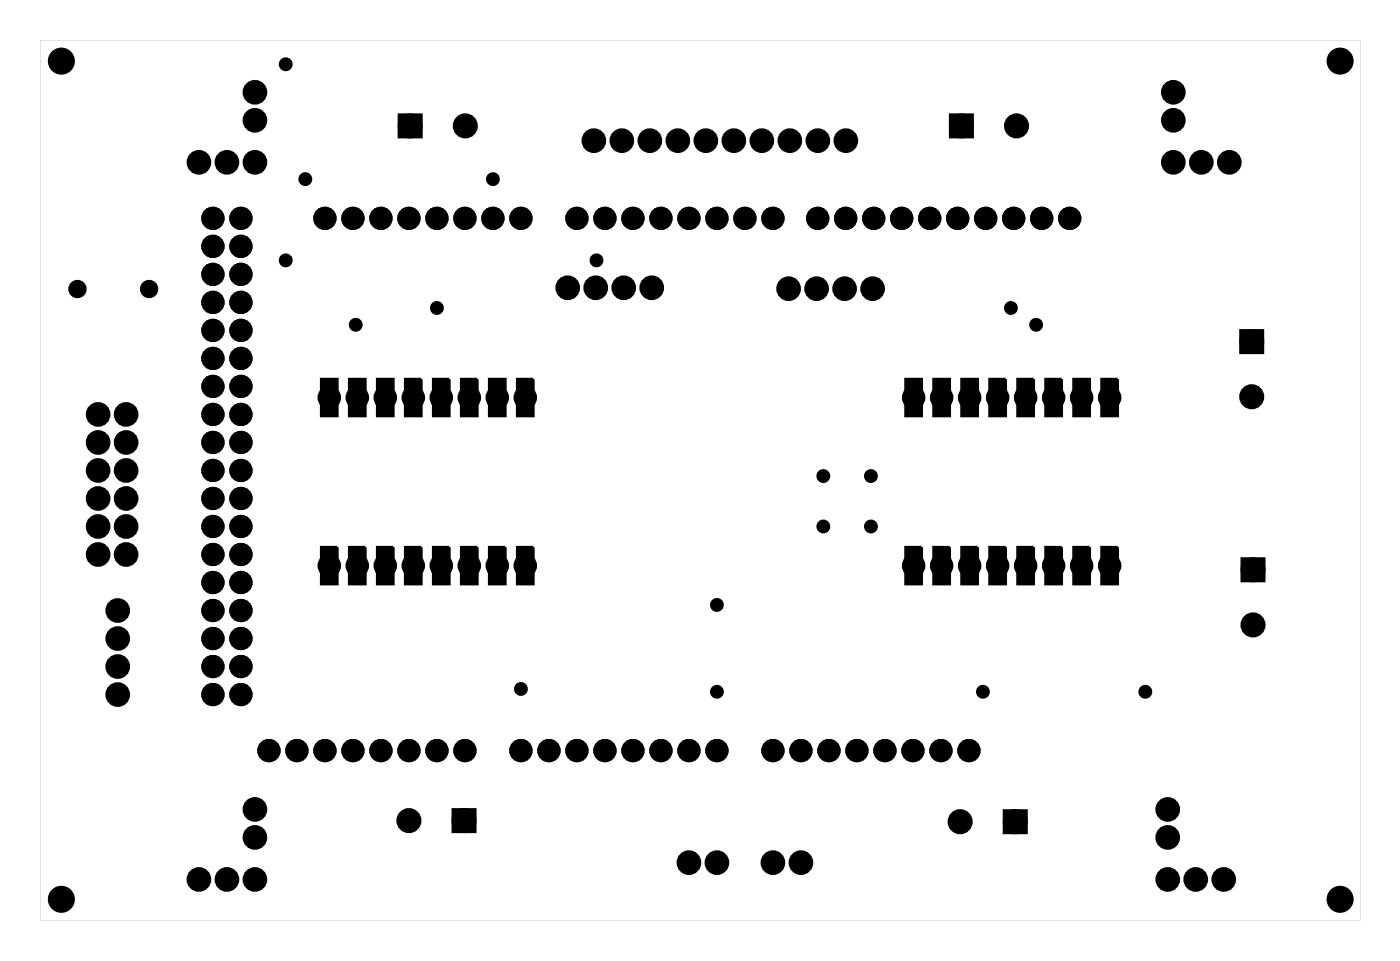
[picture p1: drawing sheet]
<svg xmlns="http://www.w3.org/2000/svg" width="127mm" height="87mm" viewBox="0 0 127 87" stroke-linecap="round" stroke-linejoin="round" font-family="sans-serif">
<g fill="#000">
<path d="M36.5 10.7h1.5v1.5h-1.5zM86.5 10.7h1.5v1.5h-1.5zM112.8 30.2h1.5v1.5h-1.5zM112.9 50.9h1.5v1.5h-1.5zM41.3 73.7h1.5v1.5h-1.5zM91.3 73.8h1.6v1.5h-1.6z"/>
<path d="M3.6 3.6h119.8v79.8h-119.8zM3.6 3.6v79.8h119.8v-79.8z"/>
<path d="M29.1 34.4h1.5v3.3h-1.5zM29.1 36a.75 .75 0 0 0 1.5 0 .75 .75 0 0 0-1.5 0z"/>
<path d="M31.7 34.4h1.4v3.3h-1.4zM31.7 36a.72 .72 0 0 0 1.4 0 .72 .72 0 0 0-1.4 0z"/>
<path d="M34.2 34.4h1.5v3.3h-1.5zM34.2 36a.75 .75 0 0 0 1.5 0 .75 .75 0 0 0-1.5 0z"/>
<path d="M36.8 34.4h1.4v3.3h-1.4zM36.8 36a.72 .72 0 0 0 1.4 0 .72 .72 0 0 0-1.4 0z"/>
<path d="M39.3 34.4h1.5v3.3h-1.5zM39.3 36a.75 .75 0 0 0 1.5 0 .75 .75 0 0 0-1.5 0z"/>
<path d="M41.8 34.4h1.5v3.3h-1.5zM41.8 36a.75 .75 0 0 0 1.5 0 .75 .75 0 0 0-1.5 0z"/>
<path d="M44.4 34.4h1.4v3.3h-1.4zM44.4 36a.72 .72 0 0 0 1.4 0 .72 .72 0 0 0-1.4 0z"/>
<path d="M46.9 34.4h1.5v3.3h-1.5zM46.9 36a.75 .75 0 0 0 1.5 0 .75 .75 0 0 0-1.5 0z"/>
<path d="M82.2 34.4h1.4v3.3h-1.4zM82.2 36a.72 .72 0 0 0 1.4 0 .72 .72 0 0 0-1.4 0z"/>
<path d="M84.7 34.4h1.4v3.3h-1.4zM84.7 36a.72 .72 0 0 0 1.4 0 .72 .72 0 0 0-1.4 0z"/>
<path d="M87.2 34.4h1.5v3.3h-1.5zM87.2 36a.75 .75 0 0 0 1.5 0 .75 .75 0 0 0-1.5 0z"/>
<path d="M89.8 34.4h1.4v3.3h-1.4zM89.8 36a.72 .72 0 0 0 1.4 0 .72 .72 0 0 0-1.4 0z"/>
<path d="M92.3 34.4h1.5v3.3h-1.5zM92.3 36a.75 .75 0 0 0 1.5 0 .75 .75 0 0 0-1.5 0z"/>
<path d="M94.9 34.4h1.4v3.3h-1.4zM94.9 36a.72 .72 0 0 0 1.4 0 .72 .72 0 0 0-1.4 0z"/>
<path d="M97.4 34.4h1.4v3.3h-1.4zM97.4 36a.72 .72 0 0 0 1.4 0 .72 .72 0 0 0-1.4 0z"/>
<path d="M99.9 34.4h1.5v3.3h-1.5zM99.9 36a.75 .75 0 0 0 1.5 0 .75 .75 0 0 0-1.5 0z"/>
<path d="M29.1 49.6h1.5v3.4h-1.5zM29.1 51.3a.75 .75 0 0 0 1.5 0 .75 .75 0 0 0-1.5 0z"/>
<path d="M31.7 49.6h1.4v3.4h-1.4zM31.7 51.3a.72 .72 0 0 0 1.4 0 .72 .72 0 0 0-1.4 0z"/>
<path d="M34.2 49.6h1.5v3.4h-1.5zM34.2 51.3a.75 .75 0 0 0 1.5 0 .75 .75 0 0 0-1.5 0z"/>
<path d="M36.8 49.6h1.4v3.4h-1.4zM36.8 51.3a.72 .72 0 0 0 1.4 0 .72 .72 0 0 0-1.4 0z"/>
<path d="M39.3 49.6h1.5v3.4h-1.5zM39.3 51.3a.75 .75 0 0 0 1.5 0 .75 .75 0 0 0-1.5 0z"/>
<path d="M41.8 49.6h1.5v3.4h-1.5zM41.8 51.3a.75 .75 0 0 0 1.5 0 .75 .75 0 0 0-1.5 0z"/>
<path d="M44.4 49.6h1.4v3.4h-1.4zM44.4 51.3a.72 .72 0 0 0 1.4 0 .72 .72 0 0 0-1.4 0z"/>
<path d="M46.9 49.6h1.5v3.4h-1.5zM46.9 51.3a.75 .75 0 0 0 1.5 0 .75 .75 0 0 0-1.5 0z"/>
<path d="M82.2 49.6h1.4v3.4h-1.4zM82.2 51.3a.72 .72 0 0 0 1.4 0 .72 .72 0 0 0-1.4 0z"/>
<path d="M84.7 49.6h1.4v3.4h-1.4zM84.7 51.3a.72 .72 0 0 0 1.4 0 .72 .72 0 0 0-1.4 0z"/>
<path d="M87.2 49.6h1.5v3.4h-1.5zM87.2 51.3a.75 .75 0 0 0 1.5 0 .75 .75 0 0 0-1.5 0z"/>
<path d="M89.8 49.6h1.4v3.4h-1.4zM89.8 51.3a.72 .72 0 0 0 1.4 0 .72 .72 0 0 0-1.4 0z"/>
<path d="M92.3 49.6h1.5v3.4h-1.5zM92.3 51.3a.75 .75 0 0 0 1.5 0 .75 .75 0 0 0-1.5 0z"/>
<path d="M94.9 49.6h1.4v3.4h-1.4zM94.9 51.3a.72 .72 0 0 0 1.4 0 .72 .72 0 0 0-1.4 0z"/>
<path d="M97.4 49.6h1.4v3.4h-1.4zM97.4 51.3a.72 .72 0 0 0 1.4 0 .72 .72 0 0 0-1.4 0z"/>
<path d="M99.9 49.6h1.5v3.4h-1.5zM99.9 51.3a.75 .75 0 0 0 1.5 0 .75 .75 0 0 0-1.5 0z"/>
</g>
<g fill="#000">
<circle cx="5.6" cy="5.5" r="1.1"/>
<circle cx="18" cy="14.7" r=".74"/>
<circle cx="19.3" cy="19.8" r=".71"/>
<circle cx="20.6" cy="14.7" r=".74"/>
<circle cx="21.9" cy="19.8" r=".71"/>
<circle cx="23.1" cy="14.7" r=".74"/>
<circle cx="23.1" cy="10.9" r=".74"/>
<circle cx="23.1" cy="8.4" r=".74"/>
<circle cx="25.9" cy="5.8" r=".35"/>
<circle cx="27.7" cy="16.2" r=".35"/>
<circle cx="29.5" cy="19.8" r=".71"/>
<circle cx="32" cy="19.8" r=".71"/>
<circle cx="34.6" cy="19.8" r=".71"/>
<circle cx="37.1" cy="19.8" r=".71"/>
<circle cx="37.2" cy="11.4" r=".75"/>
<circle cx="39.6" cy="19.8" r=".71"/>
<circle cx="42.2" cy="19.8" r=".71"/>
<circle cx="42.2" cy="11.4" r=".75"/>
<circle cx="44.7" cy="16.2" r=".35"/>
<circle cx="44.7" cy="19.8" r=".71"/>
<circle cx="47.3" cy="19.8" r=".71"/>
<circle cx="52.3" cy="19.8" r=".71"/>
<circle cx="53.9" cy="12.8" r=".74"/>
<circle cx="54.9" cy="19.8" r=".71"/>
<circle cx="56.4" cy="12.8" r=".74"/>
<circle cx="57.4" cy="19.8" r=".71"/>
<circle cx="59" cy="12.8" r=".74"/>
<circle cx="60" cy="19.8" r=".71"/>
<circle cx="61.5" cy="12.8" r=".74"/>
<circle cx="62.5" cy="19.8" r=".71"/>
<circle cx="64" cy="12.8" r=".74"/>
<circle cx="65" cy="19.8" r=".71"/>
<circle cx="66.6" cy="12.8" r=".74"/>
<circle cx="67.6" cy="19.8" r=".71"/>
<circle cx="69.1" cy="12.8" r=".74"/>
<circle cx="70.1" cy="19.8" r=".71"/>
<circle cx="71.7" cy="12.8" r=".74"/>
<circle cx="74.2" cy="19.8" r=".71"/>
<circle cx="74.2" cy="12.8" r=".74"/>
<circle cx="76.7" cy="19.8" r=".71"/>
<circle cx="76.7" cy="12.8" r=".74"/>
<circle cx="79.3" cy="19.8" r=".71"/>
<circle cx="81.8" cy="19.8" r=".71"/>
<circle cx="84.3" cy="19.8" r=".71"/>
<circle cx="86.9" cy="19.8" r=".71"/>
<circle cx="87.2" cy="11.4" r=".75"/>
<circle cx="89.4" cy="19.8" r=".71"/>
<circle cx="92" cy="19.8" r=".71"/>
<circle cx="92.2" cy="11.4" r=".75"/>
<circle cx="94.5" cy="19.8" r=".71"/>
<circle cx="97" cy="19.8" r=".71"/>
<circle cx="106.4" cy="14.7" r=".74"/>
<circle cx="106.4" cy="10.9" r=".74"/>
<circle cx="106.4" cy="8.4" r=".74"/>
<circle cx="109" cy="14.7" r=".74"/>
<circle cx="111.5" cy="14.7" r=".74"/>
<circle cx="121.6" cy="5.5" r="1.1"/>
<circle cx="7" cy="26.2" r=".58"/>
<circle cx="8.9" cy="37.6" r=".74"/>
<circle cx="11.4" cy="37.6" r=".74"/>
<circle cx="13.5" cy="26.2" r=".58"/>
<circle cx="19.3" cy="32.5" r=".71"/>
<circle cx="19.3" cy="24.9" r=".71"/>
<circle cx="19.3" cy="37.6" r=".71"/>
<circle cx="19.3" cy="22.3" r=".71"/>
<circle cx="19.3" cy="30" r=".71"/>
<circle cx="19.3" cy="27.4" r=".71"/>
<circle cx="19.3" cy="35" r=".71"/>
<circle cx="21.9" cy="32.5" r=".71"/>
<circle cx="21.9" cy="24.9" r=".71"/>
<circle cx="21.9" cy="37.6" r=".71"/>
<circle cx="21.9" cy="22.3" r=".71"/>
<circle cx="21.9" cy="30" r=".71"/>
<circle cx="21.9" cy="27.4" r=".71"/>
<circle cx="21.9" cy="35" r=".71"/>
<circle cx="25.9" cy="23.6" r=".35"/>
<circle cx="29.9" cy="36" r=".72"/>
<circle cx="32.3" cy="29.4" r=".35"/>
<circle cx="32.4" cy="36" r=".72"/>
<circle cx="35" cy="36" r=".72"/>
<circle cx="37.5" cy="36" r=".72"/>
<circle cx="39.6" cy="27.9" r=".35"/>
<circle cx="40" cy="36" r=".72"/>
<circle cx="42.6" cy="36" r=".72"/>
<circle cx="45.1" cy="36" r=".72"/>
<circle cx="47.7" cy="36" r=".72"/>
<circle cx="51.5" cy="26.1" r=".74"/>
<circle cx="54" cy="26.1" r=".74"/>
<circle cx="54.1" cy="23.6" r=".35"/>
<circle cx="56.6" cy="26.1" r=".74"/>
<circle cx="59.1" cy="26.1" r=".74"/>
<circle cx="71.5" cy="26.2" r=".74"/>
<circle cx="74.1" cy="26.2" r=".74"/>
<circle cx="76.6" cy="26.2" r=".74"/>
<circle cx="79.2" cy="26.2" r=".74"/>
<circle cx="82.9" cy="36" r=".72"/>
<circle cx="85.4" cy="36" r=".72"/>
<circle cx="88" cy="36" r=".72"/>
<circle cx="90.5" cy="36" r=".72"/>
<circle cx="91.7" cy="27.9" r=".35"/>
<circle cx="93" cy="36" r=".72"/>
<circle cx="94" cy="29.4" r=".35"/>
<circle cx="95.6" cy="36" r=".72"/>
<circle cx="98.1" cy="36" r=".72"/>
<circle cx="100.7" cy="36" r=".72"/>
<circle cx="113.5" cy="31" r=".75"/>
<circle cx="113.5" cy="36" r=".75"/>
<circle cx="8.9" cy="47.7" r=".74"/>
<circle cx="8.9" cy="50.3" r=".74"/>
<circle cx="8.9" cy="40.1" r=".74"/>
<circle cx="8.9" cy="42.7" r=".74"/>
<circle cx="8.9" cy="45.2" r=".74"/>
<circle cx="10.7" cy="55.4" r=".74"/>
<circle cx="10.7" cy="57.9" r=".74"/>
<circle cx="11.4" cy="47.7" r=".74"/>
<circle cx="11.4" cy="50.3" r=".74"/>
<circle cx="11.4" cy="40.1" r=".74"/>
<circle cx="11.4" cy="42.7" r=".74"/>
<circle cx="11.4" cy="45.2" r=".74"/>
<circle cx="19.3" cy="55.4" r=".71"/>
<circle cx="19.3" cy="47.7" r=".71"/>
<circle cx="19.3" cy="45.2" r=".71"/>
<circle cx="19.3" cy="40.1" r=".71"/>
<circle cx="19.3" cy="57.9" r=".71"/>
<circle cx="19.3" cy="50.3" r=".71"/>
<circle cx="19.3" cy="42.7" r=".71"/>
<circle cx="19.3" cy="52.8" r=".71"/>
<circle cx="21.9" cy="45.2" r=".71"/>
<circle cx="21.9" cy="55.4" r=".71"/>
<circle cx="21.9" cy="47.7" r=".71"/>
<circle cx="21.9" cy="40.1" r=".71"/>
<circle cx="21.9" cy="50.3" r=".71"/>
<circle cx="21.9" cy="57.9" r=".71"/>
<circle cx="21.9" cy="42.7" r=".71"/>
<circle cx="21.9" cy="52.8" r=".71"/>
<circle cx="29.9" cy="51.3" r=".72"/>
<circle cx="32.4" cy="51.3" r=".72"/>
<circle cx="35" cy="51.3" r=".72"/>
<circle cx="37.5" cy="51.3" r=".72"/>
<circle cx="40" cy="51.3" r=".72"/>
<circle cx="42.6" cy="51.3" r=".72"/>
<circle cx="45.1" cy="51.3" r=".72"/>
<circle cx="47.7" cy="51.3" r=".72"/>
<circle cx="65" cy="54.8" r=".35"/>
<circle cx="74.7" cy="43.2" r=".35"/>
<circle cx="74.7" cy="47.7" r=".35"/>
<circle cx="79" cy="43.2" r=".35"/>
<circle cx="79" cy="47.7" r=".35"/>
<circle cx="82.9" cy="51.3" r=".72"/>
<circle cx="85.4" cy="51.3" r=".72"/>
<circle cx="88" cy="51.3" r=".72"/>
<circle cx="90.5" cy="51.3" r=".72"/>
<circle cx="93" cy="51.3" r=".72"/>
<circle cx="95.6" cy="51.3" r=".72"/>
<circle cx="98.1" cy="51.3" r=".72"/>
<circle cx="100.7" cy="51.3" r=".72"/>
<circle cx="113.7" cy="56.7" r=".75"/>
<circle cx="113.7" cy="51.7" r=".75"/>
<circle cx="10.7" cy="60.4" r=".74"/>
<circle cx="10.7" cy="63" r=".74"/>
<circle cx="18" cy="79.7" r=".74"/>
<circle cx="19.3" cy="63" r=".71"/>
<circle cx="19.3" cy="60.4" r=".71"/>
<circle cx="20.6" cy="79.7" r=".74"/>
<circle cx="21.9" cy="63" r=".71"/>
<circle cx="21.9" cy="60.4" r=".71"/>
<circle cx="23.1" cy="79.7" r=".74"/>
<circle cx="23.1" cy="73.4" r=".74"/>
<circle cx="23.1" cy="75.9" r=".74"/>
<circle cx="24.4" cy="68.1" r=".71"/>
<circle cx="26.9" cy="68.1" r=".71"/>
<circle cx="29.5" cy="68.1" r=".71"/>
<circle cx="32" cy="68.1" r=".71"/>
<circle cx="34.6" cy="68.1" r=".71"/>
<circle cx="37.1" cy="74.4" r=".75"/>
<circle cx="37.1" cy="68.1" r=".71"/>
<circle cx="39.6" cy="68.1" r=".71"/>
<circle cx="42.1" cy="74.4" r=".75"/>
<circle cx="42.2" cy="68.1" r=".71"/>
<circle cx="47.3" cy="68.1" r=".71"/>
<circle cx="47.3" cy="62.5" r=".35"/>
<circle cx="49.8" cy="68.1" r=".71"/>
<circle cx="52.3" cy="68.1" r=".71"/>
<circle cx="54.9" cy="68.1" r=".71"/>
<circle cx="57.4" cy="68.1" r=".71"/>
<circle cx="60" cy="68.1" r=".71"/>
<circle cx="62.5" cy="78.2" r=".74"/>
<circle cx="62.5" cy="68.1" r=".71"/>
<circle cx="65" cy="68.1" r=".71"/>
<circle cx="65" cy="62.7" r=".35"/>
<circle cx="65" cy="78.2" r=".74"/>
<circle cx="70.1" cy="78.2" r=".74"/>
<circle cx="70.1" cy="68.1" r=".71"/>
<circle cx="72.7" cy="78.2" r=".74"/>
<circle cx="72.7" cy="68.1" r=".71"/>
<circle cx="75.2" cy="68.1" r=".71"/>
<circle cx="77.7" cy="68.1" r=".71"/>
<circle cx="80.3" cy="68.1" r=".71"/>
<circle cx="82.8" cy="68.1" r=".71"/>
<circle cx="85.4" cy="68.1" r=".71"/>
<circle cx="87.1" cy="74.5" r=".75"/>
<circle cx="87.9" cy="68.1" r=".71"/>
<circle cx="89.2" cy="62.7" r=".35"/>
<circle cx="92.1" cy="74.5" r=".75"/>
<circle cx="103.9" cy="62.7" r=".35"/>
<circle cx="105.9" cy="79.7" r=".74"/>
<circle cx="105.9" cy="73.4" r=".74"/>
<circle cx="105.9" cy="75.9" r=".74"/>
<circle cx="108.5" cy="79.7" r=".74"/>
<circle cx="111" cy="79.7" r=".74"/>
<circle cx="5.6" cy="81.5" r="1.1"/>
<circle cx="121.6" cy="81.5" r="1.1"/>
</g>
<g fill="none" stroke="#000" stroke-width=".55">
<circle cx="25.9" cy="5.8" r=".35"/>
<circle cx="27.7" cy="16.2" r=".35"/>
<circle cx="44.7" cy="16.2" r=".35"/>
<circle cx="25.9" cy="23.6" r=".35"/>
<circle cx="32.3" cy="29.4" r=".35"/>
<circle cx="39.6" cy="27.9" r=".35"/>
<circle cx="54.1" cy="23.6" r=".35"/>
<circle cx="91.7" cy="27.9" r=".35"/>
<circle cx="94" cy="29.4" r=".35"/>
<circle cx="65" cy="54.8" r=".35"/>
<circle cx="74.7" cy="43.2" r=".35"/>
<circle cx="74.7" cy="47.7" r=".35"/>
<circle cx="79" cy="43.2" r=".35"/>
<circle cx="79" cy="47.7" r=".35"/>
<circle cx="47.3" cy="62.5" r=".35"/>
<circle cx="65" cy="62.7" r=".35"/>
<circle cx="89.2" cy="62.7" r=".35"/>
<circle cx="103.9" cy="62.7" r=".35"/>
</g>
<g fill="none" stroke="#000" stroke-width=".69" stroke-linecap="butt">
<circle cx="19.3" cy="19.8" r=".71"/>
<circle cx="21.9" cy="19.8" r=".71"/>
<circle cx="29.5" cy="19.8" r=".71"/>
<circle cx="32" cy="19.8" r=".71"/>
<circle cx="34.6" cy="19.8" r=".71"/>
<circle cx="37.1" cy="19.8" r=".71"/>
<circle cx="39.6" cy="19.8" r=".71"/>
<circle cx="42.2" cy="19.8" r=".71"/>
<circle cx="44.7" cy="19.8" r=".71"/>
<circle cx="47.3" cy="19.8" r=".71"/>
<circle cx="52.3" cy="19.8" r=".71"/>
<circle cx="54.9" cy="19.8" r=".71"/>
<circle cx="57.4" cy="19.8" r=".71"/>
<circle cx="60" cy="19.8" r=".71"/>
<circle cx="62.5" cy="19.8" r=".71"/>
<circle cx="65" cy="19.8" r=".71"/>
<circle cx="67.6" cy="19.8" r=".71"/>
<circle cx="70.1" cy="19.8" r=".71"/>
<circle cx="74.2" cy="19.8" r=".71"/>
<circle cx="76.7" cy="19.8" r=".71"/>
<circle cx="79.3" cy="19.8" r=".71"/>
<circle cx="81.8" cy="19.8" r=".71"/>
<circle cx="84.3" cy="19.8" r=".71"/>
<circle cx="86.9" cy="19.8" r=".71"/>
<circle cx="89.4" cy="19.8" r=".71"/>
<circle cx="92" cy="19.8" r=".71"/>
<circle cx="94.5" cy="19.8" r=".71"/>
<circle cx="97" cy="19.8" r=".71"/>
<circle cx="19.3" cy="22.3" r=".71"/>
<circle cx="19.3" cy="35" r=".71"/>
<circle cx="19.3" cy="37.6" r=".71"/>
<circle cx="19.3" cy="32.5" r=".71"/>
<circle cx="19.3" cy="30" r=".71"/>
<circle cx="19.3" cy="24.9" r=".71"/>
<circle cx="19.3" cy="27.4" r=".71"/>
<circle cx="21.9" cy="22.3" r=".71"/>
<circle cx="21.9" cy="32.5" r=".71"/>
<circle cx="21.9" cy="27.4" r=".71"/>
<circle cx="21.9" cy="30" r=".71"/>
<circle cx="21.9" cy="24.9" r=".71"/>
<circle cx="21.9" cy="35" r=".71"/>
<circle cx="21.9" cy="37.6" r=".71"/>
<circle cx="29.9" cy="36" r=".72"/>
<circle cx="32.4" cy="36" r=".72"/>
<circle cx="35" cy="36" r=".72"/>
<circle cx="37.5" cy="36" r=".72"/>
<circle cx="40" cy="36" r=".72"/>
<circle cx="42.6" cy="36" r=".72"/>
<circle cx="45.1" cy="36" r=".72"/>
<circle cx="47.7" cy="36" r=".72"/>
<circle cx="82.9" cy="36" r=".72"/>
<circle cx="85.4" cy="36" r=".72"/>
<circle cx="88" cy="36" r=".72"/>
<circle cx="90.5" cy="36" r=".72"/>
<circle cx="93" cy="36" r=".72"/>
<circle cx="95.6" cy="36" r=".72"/>
<circle cx="98.1" cy="36" r=".72"/>
<circle cx="100.7" cy="36" r=".72"/>
<circle cx="19.3" cy="55.4" r=".71"/>
<circle cx="19.3" cy="47.7" r=".71"/>
<circle cx="19.3" cy="45.2" r=".71"/>
<circle cx="19.3" cy="42.7" r=".71"/>
<circle cx="19.3" cy="52.8" r=".71"/>
<circle cx="19.3" cy="50.3" r=".71"/>
<circle cx="19.3" cy="40.1" r=".71"/>
<circle cx="19.3" cy="57.9" r=".71"/>
<circle cx="21.9" cy="55.4" r=".71"/>
<circle cx="21.9" cy="42.7" r=".71"/>
<circle cx="21.9" cy="47.7" r=".71"/>
<circle cx="21.9" cy="40.1" r=".71"/>
<circle cx="21.9" cy="57.9" r=".71"/>
<circle cx="21.9" cy="45.2" r=".71"/>
<circle cx="21.9" cy="52.8" r=".71"/>
<circle cx="21.9" cy="50.3" r=".71"/>
<circle cx="29.9" cy="51.3" r=".72"/>
<circle cx="32.4" cy="51.3" r=".72"/>
<circle cx="35" cy="51.3" r=".72"/>
<circle cx="37.5" cy="51.3" r=".72"/>
<circle cx="40" cy="51.3" r=".72"/>
<circle cx="42.6" cy="51.3" r=".72"/>
<circle cx="45.1" cy="51.3" r=".72"/>
<circle cx="47.7" cy="51.3" r=".72"/>
<circle cx="82.9" cy="51.3" r=".72"/>
<circle cx="85.4" cy="51.3" r=".72"/>
<circle cx="88" cy="51.3" r=".72"/>
<circle cx="90.5" cy="51.3" r=".72"/>
<circle cx="93" cy="51.3" r=".72"/>
<circle cx="95.6" cy="51.3" r=".72"/>
<circle cx="98.1" cy="51.3" r=".72"/>
<circle cx="100.7" cy="51.3" r=".72"/>
<circle cx="19.3" cy="60.4" r=".71"/>
<circle cx="19.3" cy="63" r=".71"/>
<circle cx="21.9" cy="60.4" r=".71"/>
<circle cx="21.9" cy="63" r=".71"/>
<circle cx="24.4" cy="68.1" r=".71"/>
<circle cx="26.9" cy="68.1" r=".71"/>
<circle cx="29.5" cy="68.1" r=".71"/>
<circle cx="32" cy="68.1" r=".71"/>
<circle cx="34.6" cy="68.1" r=".71"/>
<circle cx="37.1" cy="68.1" r=".71"/>
<circle cx="39.6" cy="68.1" r=".71"/>
<circle cx="42.2" cy="68.1" r=".71"/>
<circle cx="47.3" cy="68.1" r=".71"/>
<circle cx="49.8" cy="68.1" r=".71"/>
<circle cx="52.3" cy="68.1" r=".71"/>
<circle cx="54.9" cy="68.1" r=".71"/>
<circle cx="57.4" cy="68.1" r=".71"/>
<circle cx="60" cy="68.1" r=".71"/>
<circle cx="62.5" cy="68.1" r=".71"/>
<circle cx="65" cy="68.1" r=".71"/>
<circle cx="70.1" cy="68.1" r=".71"/>
<circle cx="72.7" cy="68.1" r=".71"/>
<circle cx="75.2" cy="68.1" r=".71"/>
<circle cx="77.7" cy="68.1" r=".71"/>
<circle cx="80.3" cy="68.1" r=".71"/>
<circle cx="82.8" cy="68.1" r=".71"/>
<circle cx="85.4" cy="68.1" r=".71"/>
<circle cx="87.9" cy="68.1" r=".71"/>
</g>
<g fill="none" stroke="#000" stroke-width=".25">
<path d="M29.1 34.4h1.5v3.3h-1.5zM31.7 34.4h1.4v3.3h-1.4zM34.2 34.4h1.5v3.3h-1.5zM36.8 34.4h1.4v3.3h-1.4zM39.3 34.4h1.5v3.3h-1.5zM41.8 34.4h1.5v3.3h-1.5zM44.4 34.4h1.4v3.3h-1.4zM46.9 34.4h1.5v3.3h-1.5zM82.2 34.4h1.4v3.3h-1.4zM84.7 34.4h1.4v3.3h-1.4zM87.2 34.4h1.5v3.3h-1.5zM89.8 34.4h1.4v3.3h-1.4z"/>
<path d="M92.3 34.4h1.5v3.3h-1.5zM94.9 34.4h1.4v3.3h-1.4zM97.4 34.4h1.4v3.3h-1.4zM99.9 34.4h1.5v3.3h-1.5zM29.1 49.6h1.5v3.4h-1.5zM31.7 49.6h1.4v3.4h-1.4zM34.2 49.6h1.5v3.4h-1.5zM36.8 49.6h1.4v3.4h-1.4zM39.3 49.6h1.5v3.4h-1.5zM41.8 49.6h1.5v3.4h-1.5zM44.4 49.6h1.4v3.4h-1.4zM46.9 49.6h1.5v3.4h-1.5z"/>
<path d="M82.2 49.6h1.4v3.4h-1.4zM84.7 49.6h1.4v3.4h-1.4zM87.2 49.6h1.5v3.4h-1.5zM89.8 49.6h1.4v3.4h-1.4zM92.3 49.6h1.5v3.4h-1.5zM94.9 49.6h1.4v3.4h-1.4zM97.4 49.6h1.4v3.4h-1.4zM99.9 49.6h1.5v3.4h-1.5z"/>
<circle cx="5.6" cy="5.5" r="1.1"/>
<circle cx="121.6" cy="5.5" r="1.1"/>
<circle cx="29.9" cy="36" r=".72"/>
<circle cx="32.4" cy="36" r=".72"/>
<circle cx="35" cy="36" r=".72"/>
<circle cx="37.5" cy="36" r=".72"/>
<circle cx="40" cy="36" r=".72"/>
<circle cx="42.6" cy="36" r=".72"/>
<circle cx="45.1" cy="36" r=".72"/>
<circle cx="47.7" cy="36" r=".72"/>
<circle cx="82.9" cy="36" r=".72"/>
<circle cx="85.4" cy="36" r=".72"/>
<circle cx="88" cy="36" r=".72"/>
<circle cx="90.5" cy="36" r=".72"/>
<circle cx="93" cy="36" r=".72"/>
<circle cx="95.6" cy="36" r=".72"/>
<circle cx="98.1" cy="36" r=".72"/>
<circle cx="100.7" cy="36" r=".72"/>
<circle cx="29.9" cy="51.3" r=".72"/>
<circle cx="32.4" cy="51.3" r=".72"/>
<circle cx="35" cy="51.3" r=".72"/>
<circle cx="37.5" cy="51.3" r=".72"/>
<circle cx="40" cy="51.3" r=".72"/>
<circle cx="42.6" cy="51.3" r=".72"/>
<circle cx="45.1" cy="51.3" r=".72"/>
<circle cx="47.7" cy="51.3" r=".72"/>
<circle cx="82.9" cy="51.3" r=".72"/>
<circle cx="85.4" cy="51.3" r=".72"/>
<circle cx="88" cy="51.3" r=".72"/>
<circle cx="90.5" cy="51.3" r=".72"/>
<circle cx="93" cy="51.3" r=".72"/>
<circle cx="95.6" cy="51.3" r=".72"/>
<circle cx="98.1" cy="51.3" r=".72"/>
<circle cx="100.7" cy="51.3" r=".72"/>
<circle cx="5.6" cy="81.5" r="1.1"/>
<circle cx="121.6" cy="81.5" r="1.1"/>
</g>
<g fill="none" stroke="#000" stroke-width=".76" stroke-linecap="butt">
<path d="M36.5 10.7h1.5v1.5h-1.5zM86.5 10.7h1.5v1.5h-1.5zM112.8 30.2h1.5v1.5h-1.5zM112.9 50.9h1.5v1.5h-1.5zM41.3 73.7h1.5v1.5h-1.5zM91.3 73.8h1.6v1.5h-1.6z"/>
<circle cx="18" cy="14.7" r=".74"/>
<circle cx="20.6" cy="14.7" r=".74"/>
<circle cx="23.1" cy="14.7" r=".74"/>
<circle cx="23.1" cy="10.9" r=".74"/>
<circle cx="23.1" cy="8.4" r=".74"/>
<circle cx="37.2" cy="11.4" r=".75"/>
<circle cx="42.2" cy="11.4" r=".75"/>
<circle cx="53.9" cy="12.8" r=".74"/>
<circle cx="56.4" cy="12.8" r=".74"/>
<circle cx="59" cy="12.8" r=".74"/>
<circle cx="61.5" cy="12.8" r=".74"/>
<circle cx="64" cy="12.8" r=".74"/>
<circle cx="66.6" cy="12.8" r=".74"/>
<circle cx="69.1" cy="12.8" r=".74"/>
<circle cx="71.7" cy="12.8" r=".74"/>
<circle cx="74.2" cy="12.8" r=".74"/>
<circle cx="76.7" cy="12.8" r=".74"/>
<circle cx="87.2" cy="11.4" r=".75"/>
<circle cx="92.2" cy="11.4" r=".75"/>
<circle cx="106.4" cy="14.7" r=".74"/>
<circle cx="106.4" cy="8.4" r=".74"/>
<circle cx="106.4" cy="10.9" r=".74"/>
<circle cx="109" cy="14.7" r=".74"/>
<circle cx="111.5" cy="14.7" r=".74"/>
<circle cx="8.9" cy="37.6" r=".74"/>
<circle cx="11.4" cy="37.6" r=".74"/>
<circle cx="51.5" cy="26.1" r=".74"/>
<circle cx="54" cy="26.1" r=".74"/>
<circle cx="56.6" cy="26.1" r=".74"/>
<circle cx="59.1" cy="26.1" r=".74"/>
<circle cx="71.5" cy="26.2" r=".74"/>
<circle cx="74.1" cy="26.2" r=".74"/>
<circle cx="76.6" cy="26.2" r=".74"/>
<circle cx="79.2" cy="26.2" r=".74"/>
<circle cx="113.5" cy="36" r=".75"/>
<circle cx="113.5" cy="31" r=".75"/>
<circle cx="8.9" cy="40.1" r=".74"/>
<circle cx="8.9" cy="42.7" r=".74"/>
<circle cx="8.9" cy="45.2" r=".74"/>
<circle cx="8.9" cy="50.3" r=".74"/>
<circle cx="8.9" cy="47.7" r=".74"/>
<circle cx="10.7" cy="57.9" r=".74"/>
<circle cx="10.7" cy="55.4" r=".74"/>
<circle cx="11.4" cy="47.7" r=".74"/>
<circle cx="11.4" cy="42.7" r=".74"/>
<circle cx="11.4" cy="45.2" r=".74"/>
<circle cx="11.4" cy="50.3" r=".74"/>
<circle cx="11.4" cy="40.1" r=".74"/>
<circle cx="113.7" cy="56.7" r=".75"/>
<circle cx="113.7" cy="51.7" r=".75"/>
<circle cx="10.7" cy="60.4" r=".74"/>
<circle cx="10.7" cy="63" r=".74"/>
<circle cx="18" cy="79.7" r=".74"/>
<circle cx="20.6" cy="79.7" r=".74"/>
<circle cx="23.1" cy="79.7" r=".74"/>
<circle cx="23.1" cy="75.9" r=".74"/>
<circle cx="23.1" cy="73.4" r=".74"/>
<circle cx="37.1" cy="74.4" r=".75"/>
<circle cx="42.1" cy="74.4" r=".75"/>
<circle cx="62.5" cy="78.2" r=".74"/>
<circle cx="65" cy="78.2" r=".74"/>
<circle cx="70.1" cy="78.2" r=".74"/>
<circle cx="72.7" cy="78.2" r=".74"/>
<circle cx="87.1" cy="74.5" r=".75"/>
<circle cx="92.1" cy="74.5" r=".75"/>
<circle cx="105.9" cy="79.7" r=".74"/>
<circle cx="105.9" cy="75.9" r=".74"/>
<circle cx="105.9" cy="73.4" r=".74"/>
<circle cx="108.5" cy="79.7" r=".74"/>
<circle cx="111" cy="79.7" r=".74"/>
</g>
<g fill="none" stroke="#000" stroke-width=".51">
<circle cx="7" cy="26.2" r=".58"/>
<circle cx="13.5" cy="26.2" r=".58"/>
</g>
</svg>
